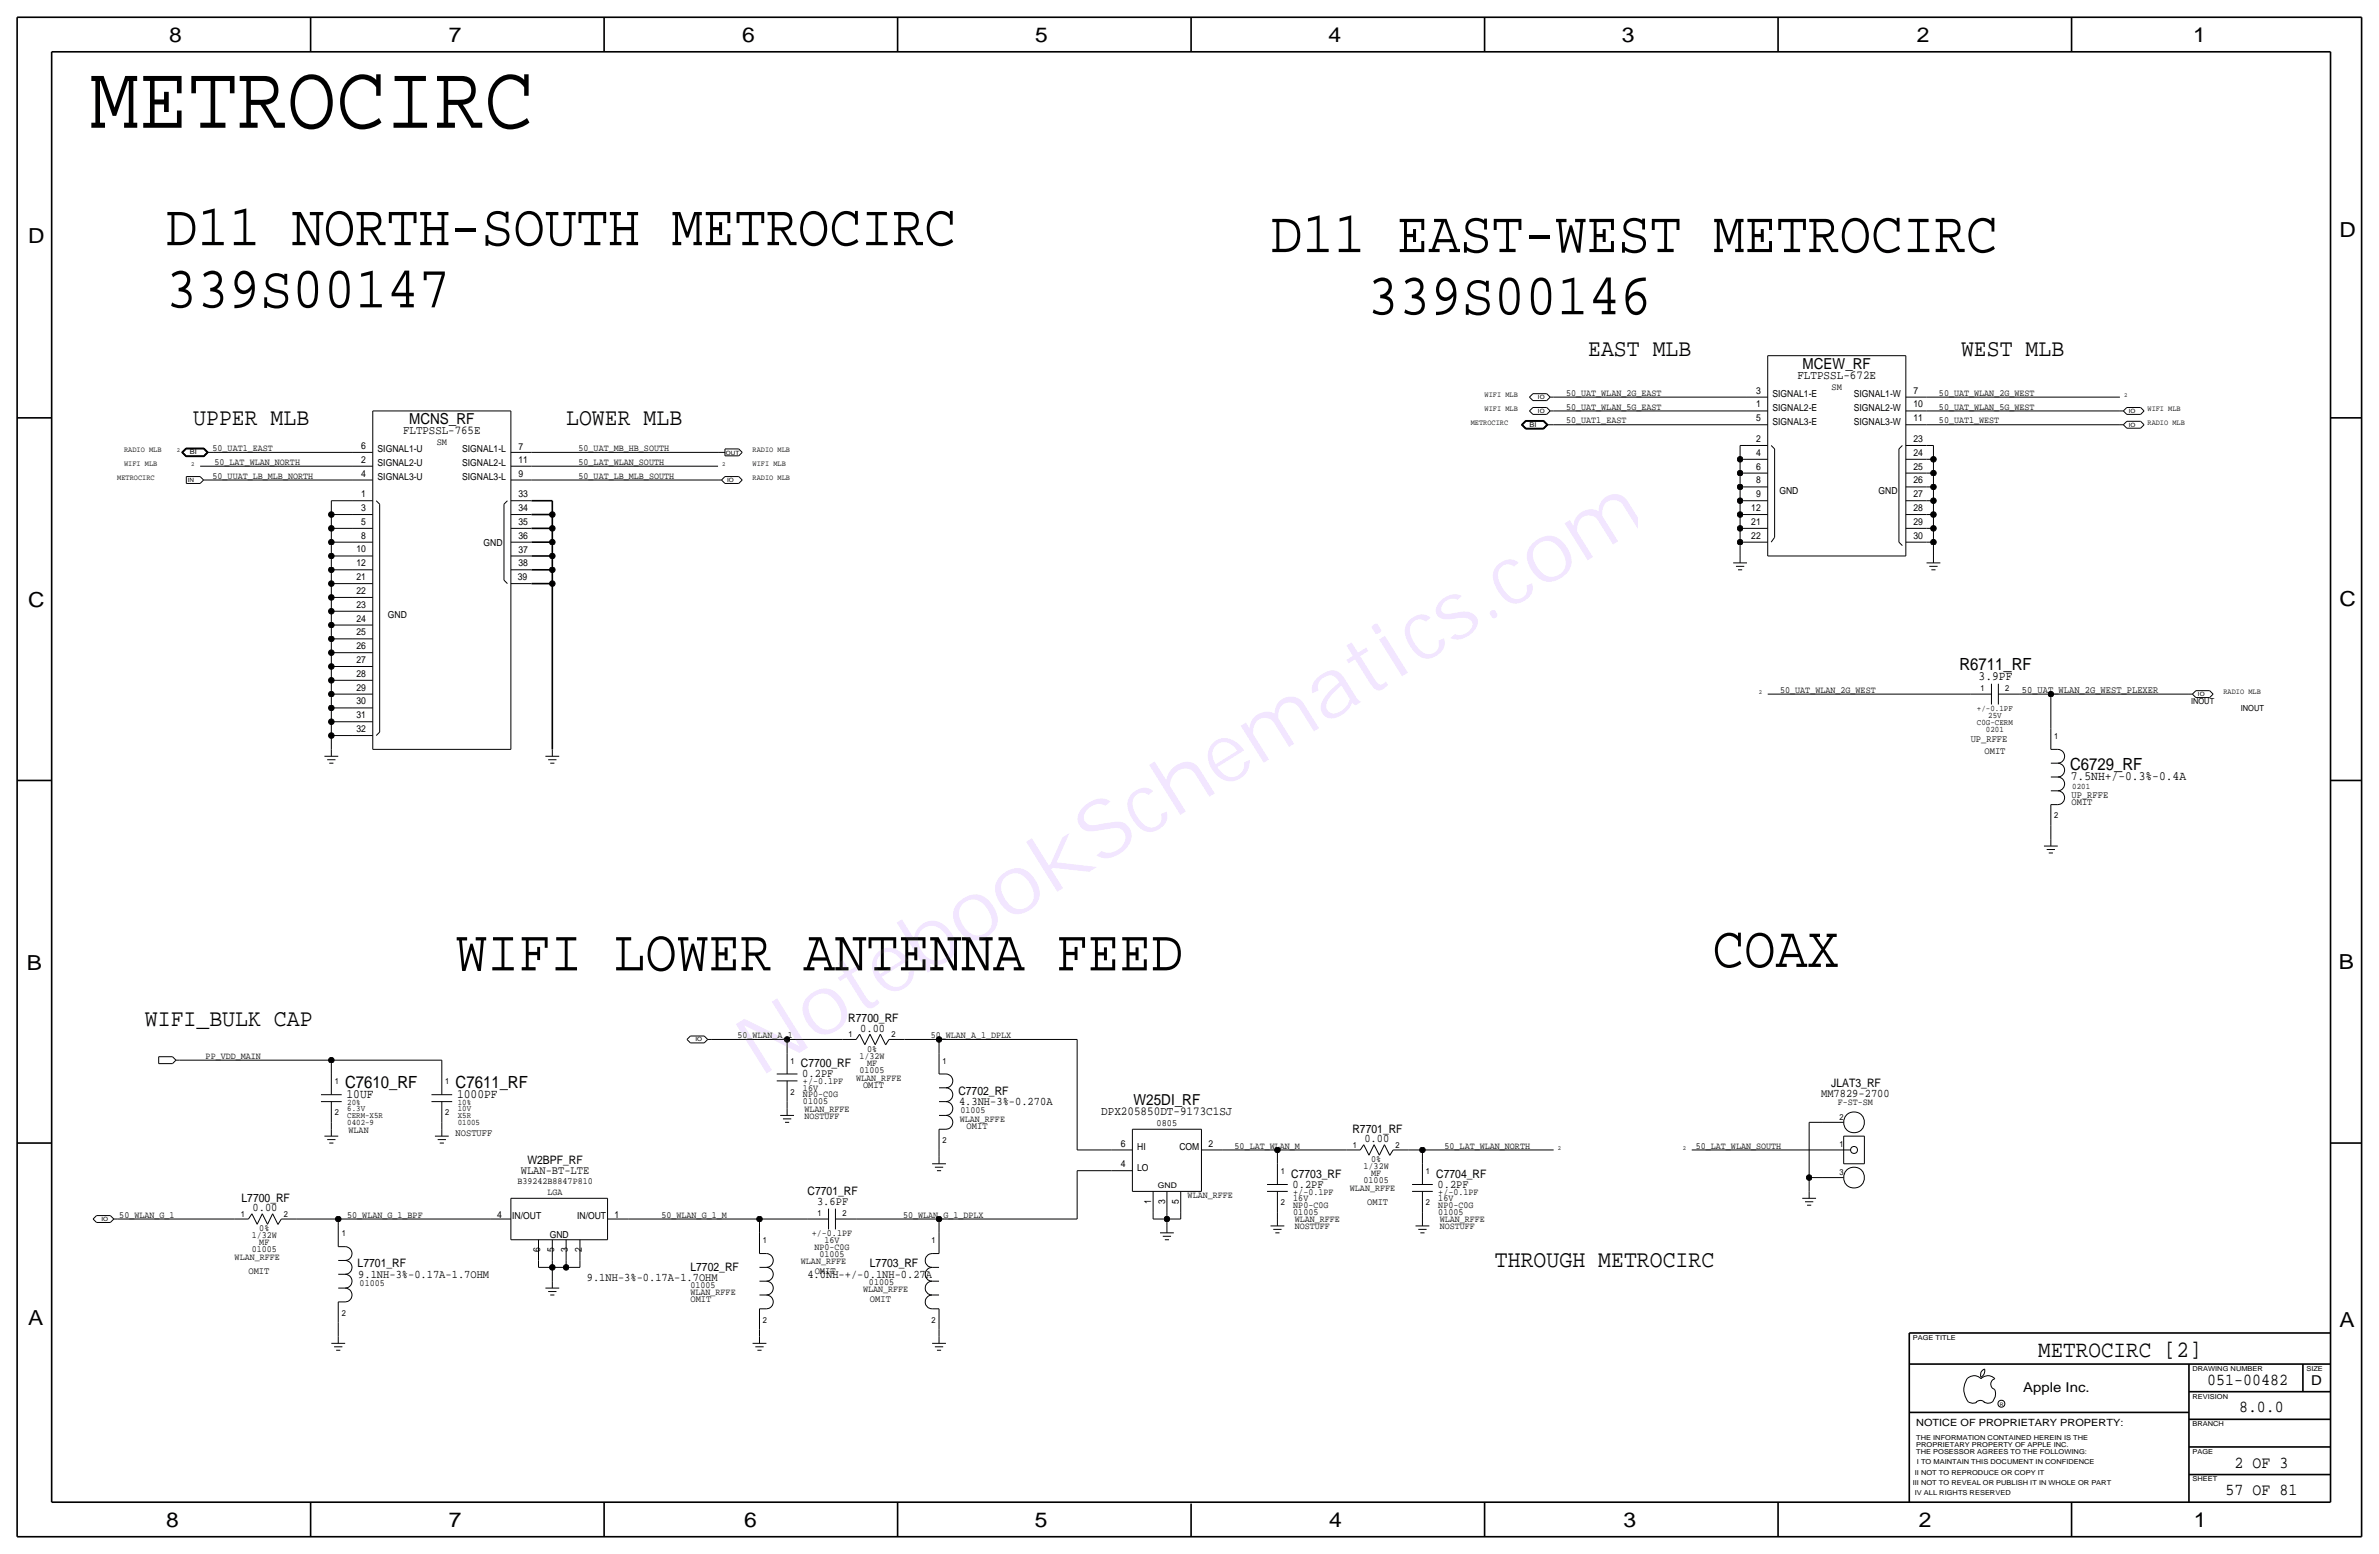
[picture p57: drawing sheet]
<svg xmlns="http://www.w3.org/2000/svg" width="875mm" height="572mm" viewBox="0 0 875 572" stroke-linecap="round" stroke-linejoin="round" font-family="sans-serif">
<defs><g id="words">
<text font-size="33.9" x="33" y="47">METROCIRC</text>
<text font-size="30.2" fill="#9f40ff" x="279.3" y="396.5" transform="rotate(-32 279.3 396.5)">NotebookSchematics.com</text>
<g font-size="21.7">
<text x="60.9" y="90.2">D11 NORTH-SOUTH METROCIRC</text>
<text x="467.3" y="92.7">D11 EAST-WEST METROCIRC</text>
<text x="60.9" y="113">339S00147</text>
<text x="502.9" y="115.6">339S00146</text>
<text x="167.6" y="356.9">WIFI LOWER ANTENNA FEED</text>
<text x="629.9" y="355.6">COAX</text>
</g>
<g font-size="8.9">
<text x="584.1" y="130.8">EAST MLB</text>
<text x="721.3" y="130.8">WEST MLB</text>
<text x="71.1" y="156.2">UPPER MLB</text>
<text x="208.2" y="156.2">LOWER MLB</text>
<text x="53.3" y="377.2">WIFI_BULK CAP</text>
<text x="549.9" y="466.1">THROUGH METROCIRC</text>
</g>
<text font-size="8.6" x="749.7" y="499.1">METROCIRC [2]</text>
<g font-size="7.6">
<text x="62.2" y="15.5">8</text>
<text x="165" y="15.5">7</text>
<text x="273" y="15.5">6</text>
<text x="380.7" y="15.5">5</text>
<text x="488.6" y="15.5">4</text>
<text x="596.6" y="15.5">3</text>
<text x="705.1" y="15.5">2</text>
<text x="806.7" y="15.5">1</text>
<text x="10.4" y="89.4">D</text>
<text x="860.5" y="87.1">D</text>
<text x="10.4" y="223.3">C</text>
<text x="860.5" y="222.8">C</text>
<text x="9.8" y="356.6">B</text>
<text x="860.3" y="356.4">B</text>
<text x="10.4" y="487.4">A</text>
<text x="860.5" y="488.2">A</text>
<text x="61.2" y="561.6">8</text>
<text x="165" y="561.6">7</text>
<text x="273.8" y="561.6">6</text>
<text x="380.7" y="561.6">5</text>
<text x="488.9" y="561.6">4</text>
<text x="597.1" y="561.6">3</text>
<text x="705.8" y="561.6">2</text>
<text x="806.9" y="561.6">1</text>
</g>
<g font-size="6.2">
<text x="720.7" y="246.4">R6711_RF</text>
<text x="761.4" y="283.2">C6729_RF</text>
<text x="126.9" y="400">C7610_RF</text>
<text x="167.6" y="400">C7611_RF</text>
<text x="811.9" y="509.3">051-00482</text>
<text x="823.6" y="519.4">8.0.0</text>
<text x="821.9" y="539.7">2 OF 3</text>
<text x="818.6" y="549.9">57 OF 81</text>
</g>
<g font-size="5.6">
<text x="663" y="135.6">MCEW_RF</text>
<text x="150.5" y="156">MCNS_RF</text>
<text x="416.9" y="406.4">W25DI_RF</text>
</g>
<g font-size="5">
<text x="850.1" y="509.3">D</text>
<text x="744.2" y="511.8">Apple Inc.</text>
</g>
<g font-size="4.7">
<text x="727.8" y="250.2">3.9PF</text>
<text x="761.7" y="287">7.5NH+/-0.3%-0.4A</text>
<text x="127.5" y="403.9">10UF</text>
<text x="168.1" y="403.9">1000PF</text>
</g>
<g font-size="4.5">
<text x="661.1" y="139.4">FLTPSSL-672E</text>
<text x="405.1" y="410.2">DPX205850DT-9173C1SJ</text>
</g>
<text font-size="4.4" x="148.3" y="159.8">FLTPSSL-765E</text>
<g font-size="4.3">
<text x="312" y="375.9">R7700_RF</text>
<text x="316.4" y="379.5">0.00</text>
<text x="294.6" y="392.4">C7700_RF</text>
<text x="295.1" y="396.2">0.2PF</text>
<text x="673.6" y="399.8">JLAT3_RF</text>
<text x="352.5" y="402.6">C7702_RF</text>
<text x="352.8" y="406.4">4.3NH-3%-0.270A</text>
<text x="669.8" y="403.4">MM7829-2700</text>
<text x="497.4" y="416.6">R7701_RF</text>
<text x="501.8" y="420.1">0.00</text>
<text x="191.6" y="431.8">WLAN-BT-LTE</text>
<text x="194" y="428">W2BPF_RF</text>
<text x="474.9" y="433.1">C7703_RF</text>
<text x="475.4" y="436.9">0.2PF</text>
<text x="528.3" y="433.1">C7704_RF</text>
<text x="528.8" y="436.9">0.2PF</text>
<text x="88.8" y="442">L7700_RF</text>
<text x="297" y="439.4">C7701_RF</text>
<text x="300.5" y="443.2">3.6PF</text>
<text x="92.9" y="445.5">0.00</text>
<text x="131.5" y="466.1">L7701_RF</text>
<text x="253.9" y="467.4">L7702_RF</text>
<text x="319.9" y="466.1">L7703_RF</text>
<text x="131.8" y="469.9">9.1NH-3%-0.17A-1.7OHM</text>
<text x="215.8" y="471.2">9.1NH-3%-0.17A-1.7OHM</text>
<text x="297" y="469.9">4.0NH-+/-0.1NH-0.27A</text>
</g>
<text font-size="3.7" x="704.8" y="524.5">NOTICE OF PROPRIETARY PROPERTY:</text>
<g font-size="3.6">
<text x="743.7" y="254.8">50_UAT_WLAN_2G_WEST_PLEXER</text>
<text x="724.9" y="273">UP_RFFE</text>
<text x="729.9" y="277.1">OMIT</text>
<text x="762" y="293.4">UP_RFFE</text>
<text x="762" y="295.9">OMIT</text>
<text x="317.4" y="400">OMIT</text>
<text x="167.6" y="417.8">NOSTUFF</text>
<text x="355.5" y="415.3">OMIT</text>
<text x="502.9" y="443.2">OMIT</text>
<text x="91.4" y="468.6">OMIT</text>
<text x="299.7" y="468.6">OMIT</text>
<text x="253.9" y="478.8">OMIT</text>
<text x="320" y="478.8">OMIT</text>
</g>
<g font-size="3.5">
<text x="673.7" y="143.3">SM</text>
<text x="576" y="145.5">50_UAT_WLAN_2G_EAST</text>
<text x="645.9" y="149.9">1</text>
<text x="645.9" y="144.8">3</text>
<text x="652" y="146">SIGNAL1-E</text>
<text x="681.9" y="146">SIGNAL1-W</text>
<text x="703.8" y="149.9">10</text>
<text x="703.8" y="145">7</text>
<text x="713.2" y="145.5">50_UAT_WLAN_2G_WEST</text>
<text x="576" y="150.6">50_UAT_WLAN_5G_EAST</text>
<text x="576" y="155.7">50_UAT1_EAST</text>
<text x="645.9" y="154.9">5</text>
<text x="652" y="151.1">SIGNAL2-E</text>
<text x="681.9" y="151.1">SIGNAL2-W</text>
<text x="703.8" y="154.9">11</text>
<text x="713.2" y="150.6">50_UAT_WLAN_5G_WEST</text>
<text x="713.2" y="155.7">50_UAT1_WEST</text>
<text x="652" y="156.2">SIGNAL3-E</text>
<text x="681.9" y="156.2">SIGNAL3-W</text>
<text x="78.2" y="165.9">50_UAT1_EAST</text>
<text x="132.8" y="165.1">6</text>
<text x="138.9" y="166.3">SIGNAL1-U</text>
<text x="160.6" y="163.6">SM</text>
<text x="170" y="166.4">SIGNAL1-L</text>
<text x="190.7" y="165.4">7</text>
<text x="212.8" y="165.9">50_UAT_MB_HB_SOUTH</text>
<text x="645.9" y="167.6">4</text>
<text x="645.9" y="162.5">2</text>
<text x="703.8" y="167.6">24</text>
<text x="703.8" y="162.5">23</text>
<text x="78.9" y="170.9">50_LAT_WLAN_NORTH</text>
<text x="132.8" y="170.2">2</text>
<text x="138.9" y="171.4">SIGNAL2-U</text>
<text x="170" y="171.4">SIGNAL2-L</text>
<text x="190.7" y="170.2">11</text>
<text x="212.8" y="170.9">50_LAT_WLAN_SOUTH</text>
<text x="645.9" y="172.7">6</text>
<text x="703.8" y="172.7">25</text>
<text x="78.2" y="176">50_UUAT_LB_MLB_NORTH</text>
<text x="132.8" y="175.3">4</text>
<text x="138.9" y="176.5">SIGNAL3-U</text>
<text x="170" y="176.5">SIGNAL3-L</text>
<text x="190.7" y="175.3">9</text>
<text x="212.8" y="176">50_UAT_LB_MLB_SOUTH</text>
<text x="645.9" y="177.8">8</text>
<text x="703.8" y="177.8">26</text>
<text x="132.8" y="182.8">1</text>
<text x="190.7" y="182.9">33</text>
<text x="645.9" y="182.9">9</text>
<text x="654.5" y="181.6">GND</text>
<text x="690.9" y="181.6">GND</text>
<text x="703.8" y="182.9">27</text>
<text x="132.8" y="187.9">3</text>
<text x="190.7" y="187.9">34</text>
<text x="644.1" y="187.9">12</text>
<text x="703.8" y="188">28</text>
<text x="132.8" y="193">5</text>
<text x="190.7" y="193">35</text>
<text x="644.1" y="193">21</text>
<text x="703.8" y="193">29</text>
<text x="131.1" y="203.2">10</text>
<text x="132.8" y="198.1">8</text>
<text x="177.9" y="200.7">GND</text>
<text x="190.7" y="203.2">37</text>
<text x="190.7" y="198.1">36</text>
<text x="644.1" y="198.1">22</text>
<text x="703.8" y="198.1">30</text>
<text x="131.1" y="208.2">12</text>
<text x="190.7" y="208.3">38</text>
<text x="131.1" y="213.3">21</text>
<text x="190.5" y="213.4">39</text>
<text x="131.1" y="218.4">22</text>
<text x="131.1" y="223.5">23</text>
<text x="142.7" y="227.3">GND</text>
<text x="131.1" y="233.7">25</text>
<text x="131.1" y="228.6">24</text>
<text x="131.1" y="238.7">26</text>
<text x="131.1" y="243.8">27</text>
<text x="131.1" y="248.9">28</text>
<text x="131.1" y="254">29</text>
<text x="654.8" y="254.8">50_UAT_WLAN_2G_WEST</text>
<text x="131.1" y="259.1">30</text>
<text x="131.1" y="269.2">32</text>
<text x="131.1" y="264.1">31</text>
<text x="271.2" y="381.8">50_WLAN_A_1</text>
<text x="342.3" y="381.8">50_WLAN_A_1_DPLX</text>
<text x="75.6" y="389.4">PP_VDD_MAIN</text>
<text x="316.1" y="389.4">1/32W</text>
<text x="318.9" y="386.9">0%</text>
<text x="316.1" y="394.5">01005</text>
<text x="318.9" y="391.9">MF</text>
<text x="295.4" y="401.1">16V</text>
<text x="295.4" y="398.8">+/-0.1PF</text>
<text x="314.9" y="397.5">WLAN_RFFE</text>
<text x="295.4" y="403.6">NP0-C0G</text>
<text x="295.4" y="406.1">01005</text>
<text x="676" y="406.4">F-ST-SM</text>
<text x="295.9" y="411.5">NOSTUFF</text>
<text x="295.9" y="408.9">WLAN_RFFE</text>
<text x="353" y="412.7">WLAN_RFFE</text>
<text x="353.3" y="409.4">01005</text>
<text x="128.2" y="416.6">WLAN</text>
<text x="425.4" y="414">0805</text>
<text x="412.2" y="421.6">6</text>
<text x="418.3" y="422.9">HI</text>
<text x="433.8" y="422.9">COM</text>
<text x="444.4" y="421.6">2</text>
<text x="454.1" y="422.4">50_LAT_WLAN_M</text>
<text x="531.3" y="422.4">50_LAT_WLAN_NORTH</text>
<text x="623.7" y="422.4">50_LAT_WLAN_SOUTH</text>
<text x="412.2" y="429.3">4</text>
<text x="418.3" y="430.5">LO</text>
<text x="501.5" y="430">1/32W</text>
<text x="504.3" y="427.5">0%</text>
<text x="190.3" y="435.6">B39242B8847P810</text>
<text x="501.5" y="435.1">01005</text>
<text x="504.3" y="432.6">MF</text>
<text x="201.4" y="439.4">LGA</text>
<text x="423.5" y="442.7" transform="rotate(-90 423.5 442.7)">1</text>
<text x="428.5" y="442.7" transform="rotate(-90 428.5 442.7)">3</text>
<text x="433.6" y="442.7" transform="rotate(-90 433.6 442.7)">5</text>
<text x="436.8" y="440.7">WLAN_RFFE</text>
<text x="475.7" y="439.4">+/-0.1PF</text>
<text x="475.7" y="441.7">16V</text>
<text x="496.5" y="438.1">WLAN_RFFE</text>
<text x="529" y="439.4">+/-0.1PF</text>
<text x="529" y="441.7">16V</text>
<text x="43.9" y="447.8">50_WLAN_G_1</text>
<text x="127.7" y="447.8">50_WLAN_G_1_BPF</text>
<text x="182.9" y="447.8">4</text>
<text x="188.4" y="448.3">IN/OUT</text>
<text x="212.3" y="448.3">IN/OUT</text>
<text x="226" y="447.8">1</text>
<text x="243.3" y="447.8">50_WLAN_G_1_M</text>
<text x="332.2" y="447.8">50_WLAN_G_1_DPLX</text>
<text x="475.7" y="446.8">01005</text>
<text x="475.7" y="444.2">NP0-C0G</text>
<text x="476.2" y="449.6">WLAN_RFFE</text>
<text x="529" y="444.2">NP0-C0G</text>
<text x="529" y="446.8">01005</text>
<text x="529.5" y="449.6">WLAN_RFFE</text>
<text x="92.6" y="455.4">1/32W</text>
<text x="95.4" y="452.9">0%</text>
<text x="202.2" y="455.4">GND</text>
<text x="298.6" y="454.7">+/-0.1PF</text>
<text x="476.2" y="452.1">NOSTUFF</text>
<text x="529.5" y="452.1">NOSTUFF</text>
<text x="92.6" y="460.5">01005</text>
<text x="95.4" y="458">MF</text>
<text x="198.7" y="460.5" transform="rotate(-90 198.7 460.5)">6</text>
<text x="203.8" y="460.5" transform="rotate(-90 203.8 460.5)">5</text>
<text x="208.9" y="460.5" transform="rotate(-90 208.9 460.5)">3</text>
<text x="214" y="460.5" transform="rotate(-90 214 460.5)">2</text>
<text x="299.5" y="459.7">NP0-C0G</text>
<text x="303.2" y="457.2">16V</text>
<text x="86.3" y="463.6">WLAN_RFFE</text>
<text x="294.6" y="464.8">WLAN_RFFE</text>
<text x="301.4" y="462.3">01005</text>
<text x="132.3" y="472.9">01005</text>
<text x="253.9" y="473.7">01005</text>
<text x="319.6" y="472.4">01005</text>
<text x="253.9" y="476.2">WLAN_RFFE</text>
<text x="317.4" y="475">WLAN_RFFE</text>
</g>
<g font-size="3.1">
<text x="728.4" y="254">1</text>
<text x="737.6" y="254">2</text>
<text x="727.2" y="261.6">+/-0.1PF</text>
<text x="805.9" y="258.8">INOUT</text>
<text x="824.2" y="261.6">INOUT</text>
<text x="727.2" y="266.7">C0G-CERM</text>
<text x="730.5" y="269.2">0201</text>
<text x="731.3" y="264.2">25V</text>
<text x="755.6" y="271.8">1</text>
<text x="762.2" y="290.1">0201</text>
<text x="755.6" y="301">2</text>
<text x="312.1" y="381.5">1</text>
<text x="327.9" y="381.5">2</text>
<text x="290.8" y="391.2">1</text>
<text x="346.7" y="391.2">1</text>
<text x="123.1" y="398.8">1</text>
<text x="163.8" y="398.8">1</text>
<text x="127.7" y="406.4">20%</text>
<text x="168.4" y="406.4">10%</text>
<text x="290.8" y="402.6">2</text>
<text x="123.1" y="410.2">2</text>
<text x="127.7" y="408.7">6.3V</text>
<text x="127.7" y="411.2">CERM-X5R</text>
<text x="127.7" y="413.8">0402-9</text>
<text x="163.8" y="410.2">2</text>
<text x="168.4" y="411.2">X5R</text>
<text x="168.4" y="408.7">10V</text>
<text x="168.4" y="413.8">01005</text>
<text x="676.6" y="411.7">2</text>
<text x="346.7" y="420.4">2</text>
<text x="497.5" y="422.1">1</text>
<text x="513.3" y="422.1">2</text>
<text x="676.6" y="421.9">1</text>
<text x="471.1" y="431.8">1</text>
<text x="524.5" y="431.8">1</text>
<text x="676.6" y="432.1">3</text>
<text x="471.1" y="443.2">2</text>
<text x="524.5" y="443.2">2</text>
<text x="88.6" y="447.5">1</text>
<text x="104.3" y="447.5">2</text>
<text x="300.7" y="447">1</text>
<text x="309.8" y="447">2</text>
<text x="125.7" y="454.7">1</text>
<text x="280.6" y="457.2">1</text>
<text x="342.6" y="457.2">1</text>
<text x="125.7" y="483.9">2</text>
<text x="280.6" y="486.4">2</text>
<text x="342.6" y="486.4">2</text>
</g>
<g font-size="2.9">
<text x="546" y="146">WIFI MLB</text>
<text x="546" y="151.1">WIFI MLB</text>
<text x="789.9" y="151.1">WIFI MLB</text>
<text x="541" y="156.2">METROCIRC</text>
<text x="789.9" y="156.2">RADIO MLB</text>
<text x="45.7" y="166.4">RADIO MLB</text>
<text x="276.8" y="166.4">RADIO MLB</text>
<text x="45.7" y="171.5">WIFI MLB</text>
<text x="276.8" y="171.5">WIFI MLB</text>
<text x="43.1" y="176.5">METROCIRC</text>
<text x="276.8" y="176.5">RADIO MLB</text>
<text x="817.8" y="255.3">RADIO MLB</text>
<text x="425.9" y="436.9">GND</text>
</g>
<g font-size="2.5">
<text x="562.6" y="157">BI</text>
<text x="69.8" y="167.1">BI</text>
<text x="703.5" y="492.8">PAGE TITLE</text>
<text x="806.4" y="504.2">DRAWING NUMBER</text>
<text x="848.3" y="504.2">SIZE</text>
<text x="806.4" y="514.4">REVISION</text>
<text x="806.4" y="524.5">BRANCH</text>
<text x="704.8" y="532.1">PROPRIETARY PROPERTY OF APPLE INC.</text>
<text x="704.8" y="529.6">THE INFORMATION CONTAINED HEREIN IS THE</text>
<text x="704.8" y="534.7">THE POSESSOR AGREES TO THE FOLLOWING:</text>
<text x="705.1" y="538.5">I TO MAINTAIN THIS DOCUMENT IN CONFIDENCE</text>
<text x="806.4" y="534.7">PAGE</text>
<text x="704.3" y="542.3">II NOT TO REPRODUCE OR COPY IT</text>
<text x="806.4" y="544.8">SHEET</text>
<text x="703.5" y="546.1">III NOT TO REVEAL OR PUBLISH IT IN WHOLE OR PART</text>
<text x="704.3" y="549.9">IV ALL RIGHTS RESERVED</text>
</g>
<g font-size="2.3">
<text x="781.3" y="146.1">2</text>
<text x="65.1" y="166.4">2</text>
<text x="70.4" y="171.4">2</text>
<text x="265.6" y="171.4">2</text>
<text x="646.9" y="255.3">2</text>
<text x="573" y="422.9">2</text>
<text x="619" y="422.9">2</text>
</g>
<g font-size="2.1">
<text x="565.7" y="146.8">IO</text>
<text x="565.7" y="151.8">IO</text>
<text x="783" y="151.8">IO</text>
<text x="783" y="156.9">IO</text>
<text x="267" y="167.2">OUT</text>
<text x="69.1" y="177.2">IN</text>
<text x="267.4" y="177.2">IO</text>
<text x="808.4" y="256">IO</text>
<text x="255.8" y="383">IO</text>
<text x="37.3" y="449">IO</text>
</g>
<text font-size="1.8" x="735.5" y="516.9">R</text>
</g></defs>
<g fill="none" stroke="#000" stroke-width=".37">
<path d="M650.2 130.8v73.7zM650.2 130.8h50.8zM701 130.8v73.7zM137.1 151.1h50.8zM137.1 151.1v124.5zM187.9 151.1v124.5zM559.6 156.2l1.5 1.6zM559.6 156.2l1.5-1.6zM559.7 156.2l1.5-1.5zM559.7 156.2l1.5 1.5zM559.9 156.2l1.3-1.4zM559.9 156.2l1.3 1.4z"/>
<path d="M560 156.2l1.3-1.3zM560 156.2l1.3 1.3zM561.1 157.8h6.7zM561.1 154.6h6.7zM561.2 154.7h6.5zM561.2 157.7h6.5zM561.2 157.6h6.5zM561.2 154.8h6.5zM561.3 157.5h6.3zM561.3 154.9h6.3zM562.6 151.1l1.2 1.3zM562.6 146.1l1.2 1.2z"/>
<path d="M563.8 149.9l-1.2 1.2zM563.8 144.8l-1.2 1.3zM563.8 152.4h5.1zM563.8 149.9h5.1zM563.8 147.3h5.1zM563.8 144.8h5.1zM567.6 154.9l1.3 1.3zM567.6 157.5l1.3-1.3zM567.7 157.6l1.4-1.4zM567.7 154.8l1.4 1.4zM567.7 157.7l1.5-1.5zM567.7 154.7l1.5 1.5z"/>
<path d="M567.8 154.6l1.6 1.6zM568.9 156.2h2.6zM568.9 149.9l1.3 1.2zM568.9 144.8l1.3 1.3zM569.4 156.2l-1.6 1.6zM570.2 151.1l-1.3 1.3zM570.2 151.1h1.3zM570.2 146.1l-1.3 1.2zM570.2 146.1h1.3zM571.5 156.2h71.1zM571.5 146.1h71.1zM571.5 151.1h71.1z"/>
<path d="M642.6 146.1h7.6zM642.6 151.1h7.6zM642.6 156.2h7.6zM701 156.2h7.6zM701 146.1h7.6zM701 151.1h7.6zM708.6 156.2h71.1zM708.6 146.1h71.1zM708.6 151.1h71.1zM779.7 151.1h1.3zM779.7 156.2h1.3zM781 151.1l1.3 1.3z"/>
<path d="M781 156.2l1.3 1.3zM782.3 152.4h5.1zM782.3 149.9h5.1zM782.3 149.9l-1.3 1.2zM782.3 157.5h5.1zM782.3 154.9h5.1zM782.3 154.9l-1.3 1.3zM787.4 152.4l1.2-1.3zM787.4 149.9l1.2 1.2zM787.4 154.9l1.2 1.3zM788.6 156.2l-1.2 1.3zM66.8 166.4l1.6-1.6z"/>
<path d="M66.8 166.4l1.6 1.5zM67 166.4l1.4 1.4zM67 166.4l1.4-1.5zM67.1 166.4l1.4-1.4zM67.1 166.4l1.4 1.3zM67.3 166.4l1.2 1.2zM67.3 166.4l1.2-1.3zM68.4 164.8h6.6zM68.4 167.9h6.6zM68.4 167.8h6.6zM68.4 164.9h6.6zM68.5 165h6.4z"/>
<path d="M68.5 167.7h6.4zM68.5 175.3h5.1zM68.5 175.3v2.5zM68.5 177.8h5.1zM68.5 167.6h6.4zM68.5 165.1h6.4zM73.6 171.5h55.9zM73.6 175.3l1.3 1.2zM74.9 176.5l-1.3 1.3zM74.9 167.6l1.2-1.2zM74.9 176.5h1.2zM74.9 165.1l1.2 1.3z"/>
<path d="M74.9 167.7l1.4-1.3zM74.9 165l1.4 1.4zM75 164.9l1.5 1.5zM75 167.8l1.5-1.4zM75 164.8l1.6 1.6zM75 167.9l1.6-1.5zM76.1 166.4h2.6zM76.1 176.5h53.4zM78.7 166.4h50.8zM129.5 171.5h7.6zM129.5 176.5h7.6zM129.5 166.4h7.6z"/>
<path d="M187.9 176.5h7.6zM187.9 166.4h7.6zM187.9 171.5h7.6zM195.5 171.5h68.6zM195.5 166.4h68.6zM195.5 176.5h68.6zM264.1 176.5h1.3zM264.1 166.4h2.5zM265.4 176.5l1.2 1.3zM266.6 177.8h5.1zM266.6 175.3h5.1zM266.6 175.3l-1.2 1.2z"/>
<path d="M266.6 165.1h5.1zM266.6 167.6h5.1zM266.6 165.1v2.5zM271.7 175.3l1.3 1.2zM271.7 165.1l1.3 1.3zM273 176.5l-1.3 1.3zM273 166.4l-1.3 1.2zM640 163.8h2.6zM640 168.9h2.6zM640 174h2.6zM640 179.1h2.6zM640 163.8v5.1z"/>
<path d="M640 168.9v5.1zM640 174v5.1zM640 179.1v5.1zM642.6 168.9h7.6zM642.6 174h7.6zM642.6 179.1h7.6zM642.6 163.8h7.6zM651.5 163.8l1.2 1.3zM652.7 165.1v32.5zM698.5 165.1v34.3zM699.7 163.8l-1.2 1.3zM701 168.9h7.6z"/>
<path d="M701 163.8h7.6zM701 179.1h7.6zM701 174h7.6zM708.6 163.8h2.6zM708.6 168.9h2.6zM708.6 174h2.6zM708.6 179.1h2.6zM711.2 163.8v5.1zM711.2 168.9v5.1zM711.2 174v5.1zM711.2 179.1v5zM121.9 184.2v5z"/>
<path d="M121.9 189.2v5.1zM121.9 194.3v5.1zM121.9 199.4v5.1zM121.9 184.2h7.6zM121.9 189.2h7.6zM121.9 194.3h7.6zM121.9 199.4h7.6zM129.5 184.2h7.6zM129.5 199.4h7.6zM129.5 194.3h7.6zM129.5 189.2h7.6zM138.4 184.2l1.2 1.2z"/>
<path d="M139.6 185.4v83.8zM185.4 185.4v28zM186.6 184.2l-1.2 1.2zM187.9 199.4h7.6zM187.9 184.2h7.6zM187.9 189.2h7.6zM187.9 194.3h7.6zM640 184.2h2.6zM640 189.2h2.6zM640 194.3h2.6zM640 199.4h2.6zM640 184.2v5z"/>
<path d="M640 189.2v5.1zM640 194.3v5.1zM640 199.4v5.1zM642.6 199.4h7.6zM642.6 194.3h7.6zM642.6 189.2h7.6zM642.6 184.2h7.6zM652.7 197.6l-1.2 1.8zM698.5 199.4l1.2 1.3zM701 199.4h7.6zM701 194.3h7.6zM701 189.2h7.6z"/>
<path d="M701 184.2h7.6zM708.6 184.2h2.6zM708.6 189.2h2.6zM708.6 194.3h2.6zM708.6 199.4h2.6zM711.2 184.2v5zM711.2 189.2v5.1zM711.2 194.3v5.1zM711.2 199.4v5.1zM121.9 204.5v5zM121.9 209.6v5zM121.9 214.6v5.1z"/>
<path d="M121.9 219.7h7.6zM121.9 219.7v5.1zM121.9 204.5h7.6zM121.9 209.6h7.6zM121.9 214.6h7.6zM129.5 204.5h7.6zM129.5 219.7h7.6zM129.5 209.6h7.6zM129.5 214.6h7.6zM185.4 213.4l1.2 1.2zM187.9 204.5h7.6zM187.9 209.6h7.6z"/>
<path d="M187.9 214.6h7.6zM637.5 207h5.1zM638.5 208.3h3.1zM639.3 209.6h1.5zM640 204.5v2.5zM650.2 204.5h50.8zM708.6 207h5.1zM709.6 208.3h3.1zM710.4 209.6h1.5zM711.2 204.5v2.5zM121.9 224.8v5.1zM121.9 229.9v5z"/>
<path d="M121.9 235v5zM121.9 224.8h7.6zM121.9 229.9h7.6zM121.9 235h7.6zM129.5 224.8h7.6zM129.5 229.9h7.6zM129.5 235h7.6zM121.9 240v5.1zM121.9 245.1v5.1zM121.9 250.2v5.1zM121.9 255.3v5zM121.9 240h7.6z"/>
<path d="M121.9 245.1h7.6zM121.9 250.2h7.6zM121.9 255.3h7.6zM129.5 240h7.6zM129.5 245.1h7.6zM129.5 255.3h7.6zM129.5 250.2h7.6zM650.2 255.3h74.7zM724.9 255.3h7.6zM732.5 251.5v7.6zM735 255.3h7.6zM735 251.5v7.6z"/>
<path d="M742.6 255.3h11.7zM754.3 255.3h50.8zM754.3 255.3v12.7zM805.1 255.3h1.3zM806.4 255.3l1.3 1.2zM807.7 256.5h5.1zM807.7 254h5.1zM807.7 254l-1.3 1.3zM812.8 254l1.2 1.3zM814 255.3l-1.2 1.2zM119.3 278.1h5.1zM120.3 279.4h3.1z"/>
<path d="M121.9 260.4v5zM121.9 265.4v5.1zM121.9 270.5v5.1zM121.9 275.6v2.5zM121.9 260.4h7.6zM121.9 265.4h7.6zM121.9 270.5h7.6zM129.5 265.4h7.6zM129.5 260.4h7.6zM129.5 270.5h7.6zM137.1 275.6h50.8zM138.4 270.5l1.2-1.3z"/>
<path d="M200.6 278.1h5.1zM201.6 279.4h3.1zM203.1 275.6v2.5zM754.3 275.6h2.6zM754.3 268v7.6zM756.9 275.6a2.54 2.54 0 0 1 2.5 2.5 2.54 2.54 0 0 1-2.5 2.6 2.54 2.54 0 0 1 2.5 2.5 2.54 2.54 0 0 1-2.5 2.6 2.54 2.54 0 0 1 2.5 2.5 2.54 2.54 0 0 1-2.5 2.5 2.54 2.54 0 0 1 2.5 2.6 2.54 2.54 0 0 1-2.5 2.5M121.1 280.7h1.5zM202.4 280.7h1.5zM754.3 295.9h2.6zM754.3 290.8h2.6zM754.3 285.8h2.6zM754.3 280.7h2.6z"/>
<path d="M754.3 295.9v7.6zM751.8 311.2h5.1zM752.8 312.4h3.1zM753.6 313.7h1.5zM754.3 303.5v5.1zM754.3 308.6v2.5zM58.4 388.6h5zM58.4 388.6v2.6zM58.4 391.2h5zM63.4 391.2l1.3-1.3zM63.4 388.6l1.3 1.3zM64.7 389.9h1.3z"/>
<path d="M66 389.9h55.9zM121.9 389.9v5.1zM121.9 395v7.6zM121.9 389.9h40.6zM162.5 389.9v5.1zM162.5 395v7.6zM252.7 382.3l1.2 1.2zM253.9 383.5h5.1zM253.9 381h5.1zM253.9 381l-1.2 1.3zM259 381l1.3 1.3zM260.3 382.3l-1.3 1.2z"/>
<path d="M260.3 382.3h1.3zM261.6 382.3h27.9zM285.7 397.5h7.6zM285.7 395h7.6zM289.5 382.3h20.3zM289.5 382.3v5.1zM289.5 387.4v7.6zM289.5 397.5v7.6zM309.8 382.3h5.1zM316.2 380.3l1.9 3.9zM316.2 380.3l-1.3 2zM320 380.3l-1.9 3.9z"/>
<path d="M320 380.3l1.9 3.9zM323.8 380.3l-1.9 3.9zM323.8 380.3l1.9 3.9zM327 382.3h5.7zM327 382.3l-1.3 2zM332.7 382.3h12.7zM345.4 395h2.5zM345.4 382.3h50.8zM345.4 382.3v5zM345.4 387.4v7.6zM347.9 395a2.54 2.54 0 0 1 2.6 2.5 2.54 2.54 0 0 1-2.6 2.5 2.54 2.54 0 0 1 2.6 2.6 2.54 2.54 0 0 1-2.6 2.5 2.54 2.54 0 0 1 2.6 2.6 2.54 2.54 0 0 1-2.6 2.5 2.54 2.54 0 0 1 2.6 2.6 2.54 2.54 0 0 1-2.6 2.5M396.2 382.3v40.6z"/>
<path d="M118.1 402.6h7.6zM118.1 405.1h7.6zM119.3 417.8h5.1zM120.3 419.1h3.1zM121.9 412.8v2.5zM121.9 415.3v2.5zM121.9 405.1v7.7zM158.7 402.6h7.6zM158.7 405.1h7.6zM160 417.8h5zM161 419.1h3zM162.5 412.8v2.5z"/>
<path d="M162.5 415.3v2.5zM162.5 405.1v7.7zM287 410.2h5zM288 411.5h3zM288.7 412.8h1.6zM289.5 405.1v2.6zM289.5 407.7v2.5zM345.4 415.3h2.5zM345.4 410.2h2.5zM345.4 405.1h2.5zM345.4 400.1h2.5zM345.4 415.3v7.6z"/>
<path d="M416.5 415.3h25.4zM416.5 415.3v22.9zM441.9 415.3v22.8zM665.4 412.8h5.1zM665.4 412.8v20.3zM670.5 412.8h7.6zM678.1 417.8v10.2zM678.1 417.8h7.7zM685.8 417.8v10.2zM121.1 420.4h1.5zM161.7 420.4h1.6zM342.8 428h5.1z"/>
<path d="M343.9 429.3h3zM344.6 430.5h1.6zM345.4 422.9v2.5zM345.4 425.5v2.5zM396.2 422.9h12.7zM396.2 430.5h12.7zM396.2 430.5v17.8zM408.9 430.5h7.6zM408.9 422.9h7.6zM416.5 438.1h25.4zM424.1 438.2v7.6zM429.2 438.2v7.6z"/>
<path d="M434.3 438.2v7.6zM441.9 422.9h7.6zM449.5 422.9h20.4zM466 438.1h7.7zM466 435.6h7.7zM469.9 422.9v5.1zM469.9 428v7.6zM469.9 438.2v7.6zM469.9 422.9h25.4zM495.3 422.9h5zM501.6 421l1.9 3.8zM501.6 421l-1.3 1.9z"/>
<path d="M505.4 421l-1.9 3.8zM505.4 421l1.9 3.8zM509.2 421l-1.9 3.8zM509.2 421l2 3.8zM512.4 422.9h5.7zM512.4 422.9l-1.2 2zM518.1 422.9h5.1zM519.4 438.1h7.6zM519.4 435.6h7.6zM523.2 422.9v5.1zM523.2 422.9h48.3zM523.2 428v7.6z"/>
<path d="M523.2 438.2v7.6zM622.3 422.9h48.2zM665.4 433.1v5zM665.4 438.1v2.6zM665.4 433.1h5.1zM670.5 433.1h7.6zM670.5 422.9h10.2zM678.1 428h7.7zM34.2 448.3l1.3 1.3zM35.5 447l-1.3 1.3zM35.5 449.6h5.1zM35.5 447h5.1z"/>
<path d="M40.6 449.6l1.3-1.3zM40.6 447l1.3 1.3zM41.9 448.3h1.2zM43.1 448.3h43.2zM86.3 448.3h5.1zM92.7 446.4l-1.3 1.9zM92.7 446.4l1.9 3.8zM96.5 446.4l-1.9 3.8zM96.5 446.4l1.9 3.8zM100.3 446.4l-1.9 3.8zM100.3 446.4l1.9 3.8zM103.5 448.3l-1.3 2z"/>
<path d="M103.5 448.3h5.7zM109.2 448.3h15.2zM124.4 458.5h2.5zM124.4 448.3h55.9zM124.4 448.3v2.5zM124.4 450.9v7.6zM126.9 458.5a2.54 2.54 0 0 1 2.6 2.5 2.54 2.54 0 0 1-2.6 2.5 2.54 2.54 0 0 1 2.6 2.6 2.54 2.54 0 0 1-2.6 2.5 2.54 2.54 0 0 1 2.6 2.6 2.54 2.54 0 0 1-2.6 2.5 2.54 2.54 0 0 1 2.6 2.6 2.54 2.54 0 0 1-2.6 2.5M180.3 448.3h7.6zM187.9 440.7h35.6zM187.9 440.7v15.2zM187.9 455.9h35.6zM198.1 455.9v7.7z"/>
<path d="M203.1 455.9v7.7zM208.2 455.9v7.7zM213.3 455.9v7.7zM223.5 440.7v15.2zM223.5 448.3h7.6zM231.1 448.3h48.2zM279.3 448.3h17.8zM279.3 448.3v5.1zM279.3 453.4v7.6zM297.1 448.3h7.6zM304.7 444.5v7.6zM307.3 448.3h7.6z"/>
<path d="M307.3 444.5v7.6zM314.9 448.3h30.5zM345.4 448.3h50.8zM345.4 448.3v5.1zM345.4 453.4v7.6zM424.1 445.8v2.5zM424.1 448.3h5.1zM426.7 453.4h5.1zM427.7 454.7h3zM428.4 455.9h1.6zM429.2 448.3h5.1zM429.2 445.8v2.5z"/>
<path d="M429.2 448.3v2.5zM429.2 450.9v2.5zM434.3 445.8v2.5zM467.3 450.9h5.1zM468.3 452.1h3.1zM469.1 453.4h1.5zM469.9 445.8v2.5zM469.9 448.3v2.5zM520.7 450.9h5zM521.7 452.1h3zM522.4 453.4h1.6zM523.2 445.8v2.5z"/>
<path d="M523.2 448.3v2.5zM662.9 440.7h5.1zM663.9 442h3.1zM664.7 443.2h1.5zM124.4 478.8h2.5zM124.4 473.7h2.5zM124.4 468.6h2.5zM124.4 463.6h2.5zM124.4 478.8v7.6zM198.1 463.6v2.5zM198.1 466.1h5zM200.6 473.7h5.1z"/>
<path d="M201.6 475h3.1zM202.4 476.2h1.5zM203.1 466.1h5.1zM203.1 463.6v2.5zM203.1 466.1v5.1zM203.1 471.2v2.5zM208.2 463.6v2.5zM208.2 466.1h5.1zM213.3 463.6v2.5zM279.3 476.2h2.6zM279.3 471.2h2.6zM279.3 466.1h2.6z"/>
<path d="M279.3 461h2.6zM281.9 461a2.54 2.54 0 0 1 2.5 2.6 2.54 2.54 0 0 1-2.5 2.5 2.54 2.54 0 0 1 2.5 2.5 2.54 2.54 0 0 1-2.5 2.6 2.54 2.54 0 0 1 2.5 2.5 2.54 2.54 0 0 1-2.5 2.5 2.54 2.54 0 0 1 2.5 2.6 2.54 2.54 0 0 1-2.5 2.5M342.8 476.2h2.6zM342.8 471.2h2.6zM342.8 466.1h2.6zM342.8 461h2.6zM342.8 476.2a2.54 2.54 0 0 0-2.5 2.6 2.54 2.54 0 0 0 2.5 2.5M342.8 466.1a2.54 2.54 0 0 0-2.5 2.5 2.54 2.54 0 0 0 2.5 2.6M342.8 461a2.54 2.54 0 0 0-2.5 2.5 2.54 2.54 0 0 0 2.5 2.6M342.8 471.2a2.54 2.54 0 0 0-2.5 2.5 2.54 2.54 0 0 0 2.5 2.6M121.9 494h5zM122.9 495.3h3z"/>
<path d="M123.6 496.6h1.6zM124.4 486.4v5.1zM124.4 491.5v2.5zM276.8 494h5.1zM277.8 495.3h3.1zM278.6 496.6h1.5zM279.3 488.9v2.6zM279.3 491.5v2.5zM279.3 481.3v7.6zM279.3 481.3h2.6zM342.8 494h5.1zM342.8 481.3h2.6z"/>
<path d="M343.9 495.3h3zM344.6 496.6h1.6zM345.4 488.9v2.6zM345.4 481.3v7.6zM345.4 491.5v2.5zM724.1 515.6l.5 .2a2.67 2.67 0 0 0 2.5-.2M726.8 515.7a2.09 2.09 0 0 1 3.1 0M728.6 506.5a2.69 2.69 0 0 0 1.3-3 2.26 2.26 0 0 0-1.3 3M729.7 515.6l.4 .2a2.67 2.67 0 0 0 2.6-.2M733.7 511.1a4.5 4.5 0 0 1-1 4.6M733.8 511a2.08 2.08 0 0 1-1.6-2 2.08 2.08 0 0 1 1.6-2 3.4 3.4 0 0 0-5.1 0 3.6 3.6 0 0 0-3.9-.8 3.6 3.6 0 0 0-2.3 3.3 7.1 7.1 0 0 0 1.6 6.2"/>
<circle cx="681.9" cy="412.8" r="3.8"/>
<circle cx="681.9" cy="433.1" r="3.8"/>
<circle cx="681.9" cy="422.9" r="1.28"/>
<circle cx="736.1" cy="516.2" r="1.28"/>
</g>
<g fill="none" stroke="#000" stroke-width=".6" stroke-linecap="butt">
<path d="M6.3 6.4v558.7zM6.3 6.4h862.3zM19 19.1v533.4zM19 19.1h838.2zM114.2 6.4v12.7zM222.2 6.4v12.7zM330.1 6.4v12.7zM438.1 6.4v12.7zM546.1 6.4v12.7zM654 6.4v12.7zM762 6.4v12.7zM857.2 19.1v533.4z"/>
<path d="M868.6 6.4v558.7zM6.3 153.7h12.7zM857.2 153.7h11.4zM195.5 184.2h7.6zM195.5 189.2h7.6zM195.5 194.3h7.6zM195.5 199.4h7.6zM203.1 184.2v5zM203.1 189.2v5.1zM203.1 194.3v5.1zM203.1 199.4v5.1zM195.5 204.5h7.6z"/>
<path d="M195.5 209.6h7.6zM195.5 214.6h7.6zM203.1 204.5v5.1zM203.1 209.6v5zM203.1 214.6v61zM6.3 287h12.7zM857.2 287h11.4zM6.3 420.4h12.7zM857.2 420.4h11.4zM702.3 490.2v62.3zM702.3 490.2h154.9zM702.3 519.4h102.8z"/>
<path d="M702.3 501.6h154.9zM805.1 501.6v50.8zM805.1 511.8h52.1zM847 501.6v10.2zM805.1 522h52.1zM805.1 532.1h52.1zM19 552.5h838.2zM114.2 552.5v12.7zM222.2 552.5v12.7zM330.1 552.5v12.7zM438.1 553v12.1zM546.1 552.5v12.7z"/>
<path d="M654 552.5v12.7zM762 552.5v12.7zM805.1 542.3h52.1zM6.3 565.2h862.3z"/>
</g>
<g fill="#000" stroke="#000" stroke-width=".37">
<circle cx="640" cy="174" r="1.02"/>
<circle cx="640" cy="168.9" r="1.02"/>
<circle cx="640" cy="179.1" r="1.02"/>
<circle cx="711.2" cy="168.9" r="1.02"/>
<circle cx="711.2" cy="179.1" r="1.02"/>
<circle cx="711.2" cy="174" r="1.02"/>
<circle cx="121.9" cy="189.2" r="1.02"/>
<circle cx="121.9" cy="194.3" r="1.02"/>
<circle cx="121.9" cy="199.4" r="1.02"/>
<circle cx="203.1" cy="199.4" r="1.02"/>
<circle cx="203.1" cy="194.3" r="1.02"/>
<circle cx="203.1" cy="189.2" r="1.02"/>
<circle cx="640" cy="184.1" r="1.02"/>
<circle cx="640" cy="189.2" r="1.02"/>
<circle cx="640" cy="194.3" r="1.02"/>
<circle cx="640" cy="199.4" r="1.02"/>
<circle cx="711.2" cy="199.4" r="1.02"/>
<circle cx="711.2" cy="184.1" r="1.02"/>
<circle cx="711.2" cy="194.3" r="1.02"/>
<circle cx="711.2" cy="189.2" r="1.02"/>
<circle cx="121.9" cy="219.7" r="1.02"/>
<circle cx="121.9" cy="204.5" r="1.02"/>
<circle cx="121.9" cy="209.5" r="1.02"/>
<circle cx="121.9" cy="214.6" r="1.02"/>
<circle cx="203.1" cy="204.5" r="1.02"/>
<circle cx="203.1" cy="214.6" r="1.02"/>
<circle cx="203.1" cy="209.5" r="1.02"/>
<circle cx="121.9" cy="224.8" r="1.02"/>
<circle cx="121.9" cy="229.9" r="1.02"/>
<circle cx="121.9" cy="234.9" r="1.02"/>
<circle cx="121.9" cy="245.1" r="1.02"/>
<circle cx="121.9" cy="255.3" r="1.02"/>
<circle cx="121.9" cy="240" r="1.02"/>
<circle cx="121.9" cy="250.2" r="1.02"/>
<circle cx="754.3" cy="255.3" r="1.02"/>
<circle cx="121.9" cy="260.3" r="1.02"/>
<circle cx="121.9" cy="270.5" r="1.02"/>
<circle cx="121.9" cy="265.4" r="1.02"/>
<circle cx="121.9" cy="389.9" r="1.02"/>
<circle cx="289.5" cy="382.3" r="1.02"/>
<circle cx="345.4" cy="382.3" r="1.02"/>
<circle cx="469.9" cy="422.9" r="1.02"/>
<circle cx="523.2" cy="422.9" r="1.02"/>
<circle cx="665.4" cy="433.1" r="1.02"/>
<circle cx="124.4" cy="448.3" r="1.02"/>
<circle cx="279.3" cy="448.3" r="1.02"/>
<circle cx="345.4" cy="448.3" r="1.02"/>
<circle cx="429.2" cy="448.3" r="1.02"/>
<circle cx="203.1" cy="466.1" r="1.02"/>
<circle cx="208.2" cy="466.1" r="1.02"/>
</g>
<use href="#words"/>
</svg>
